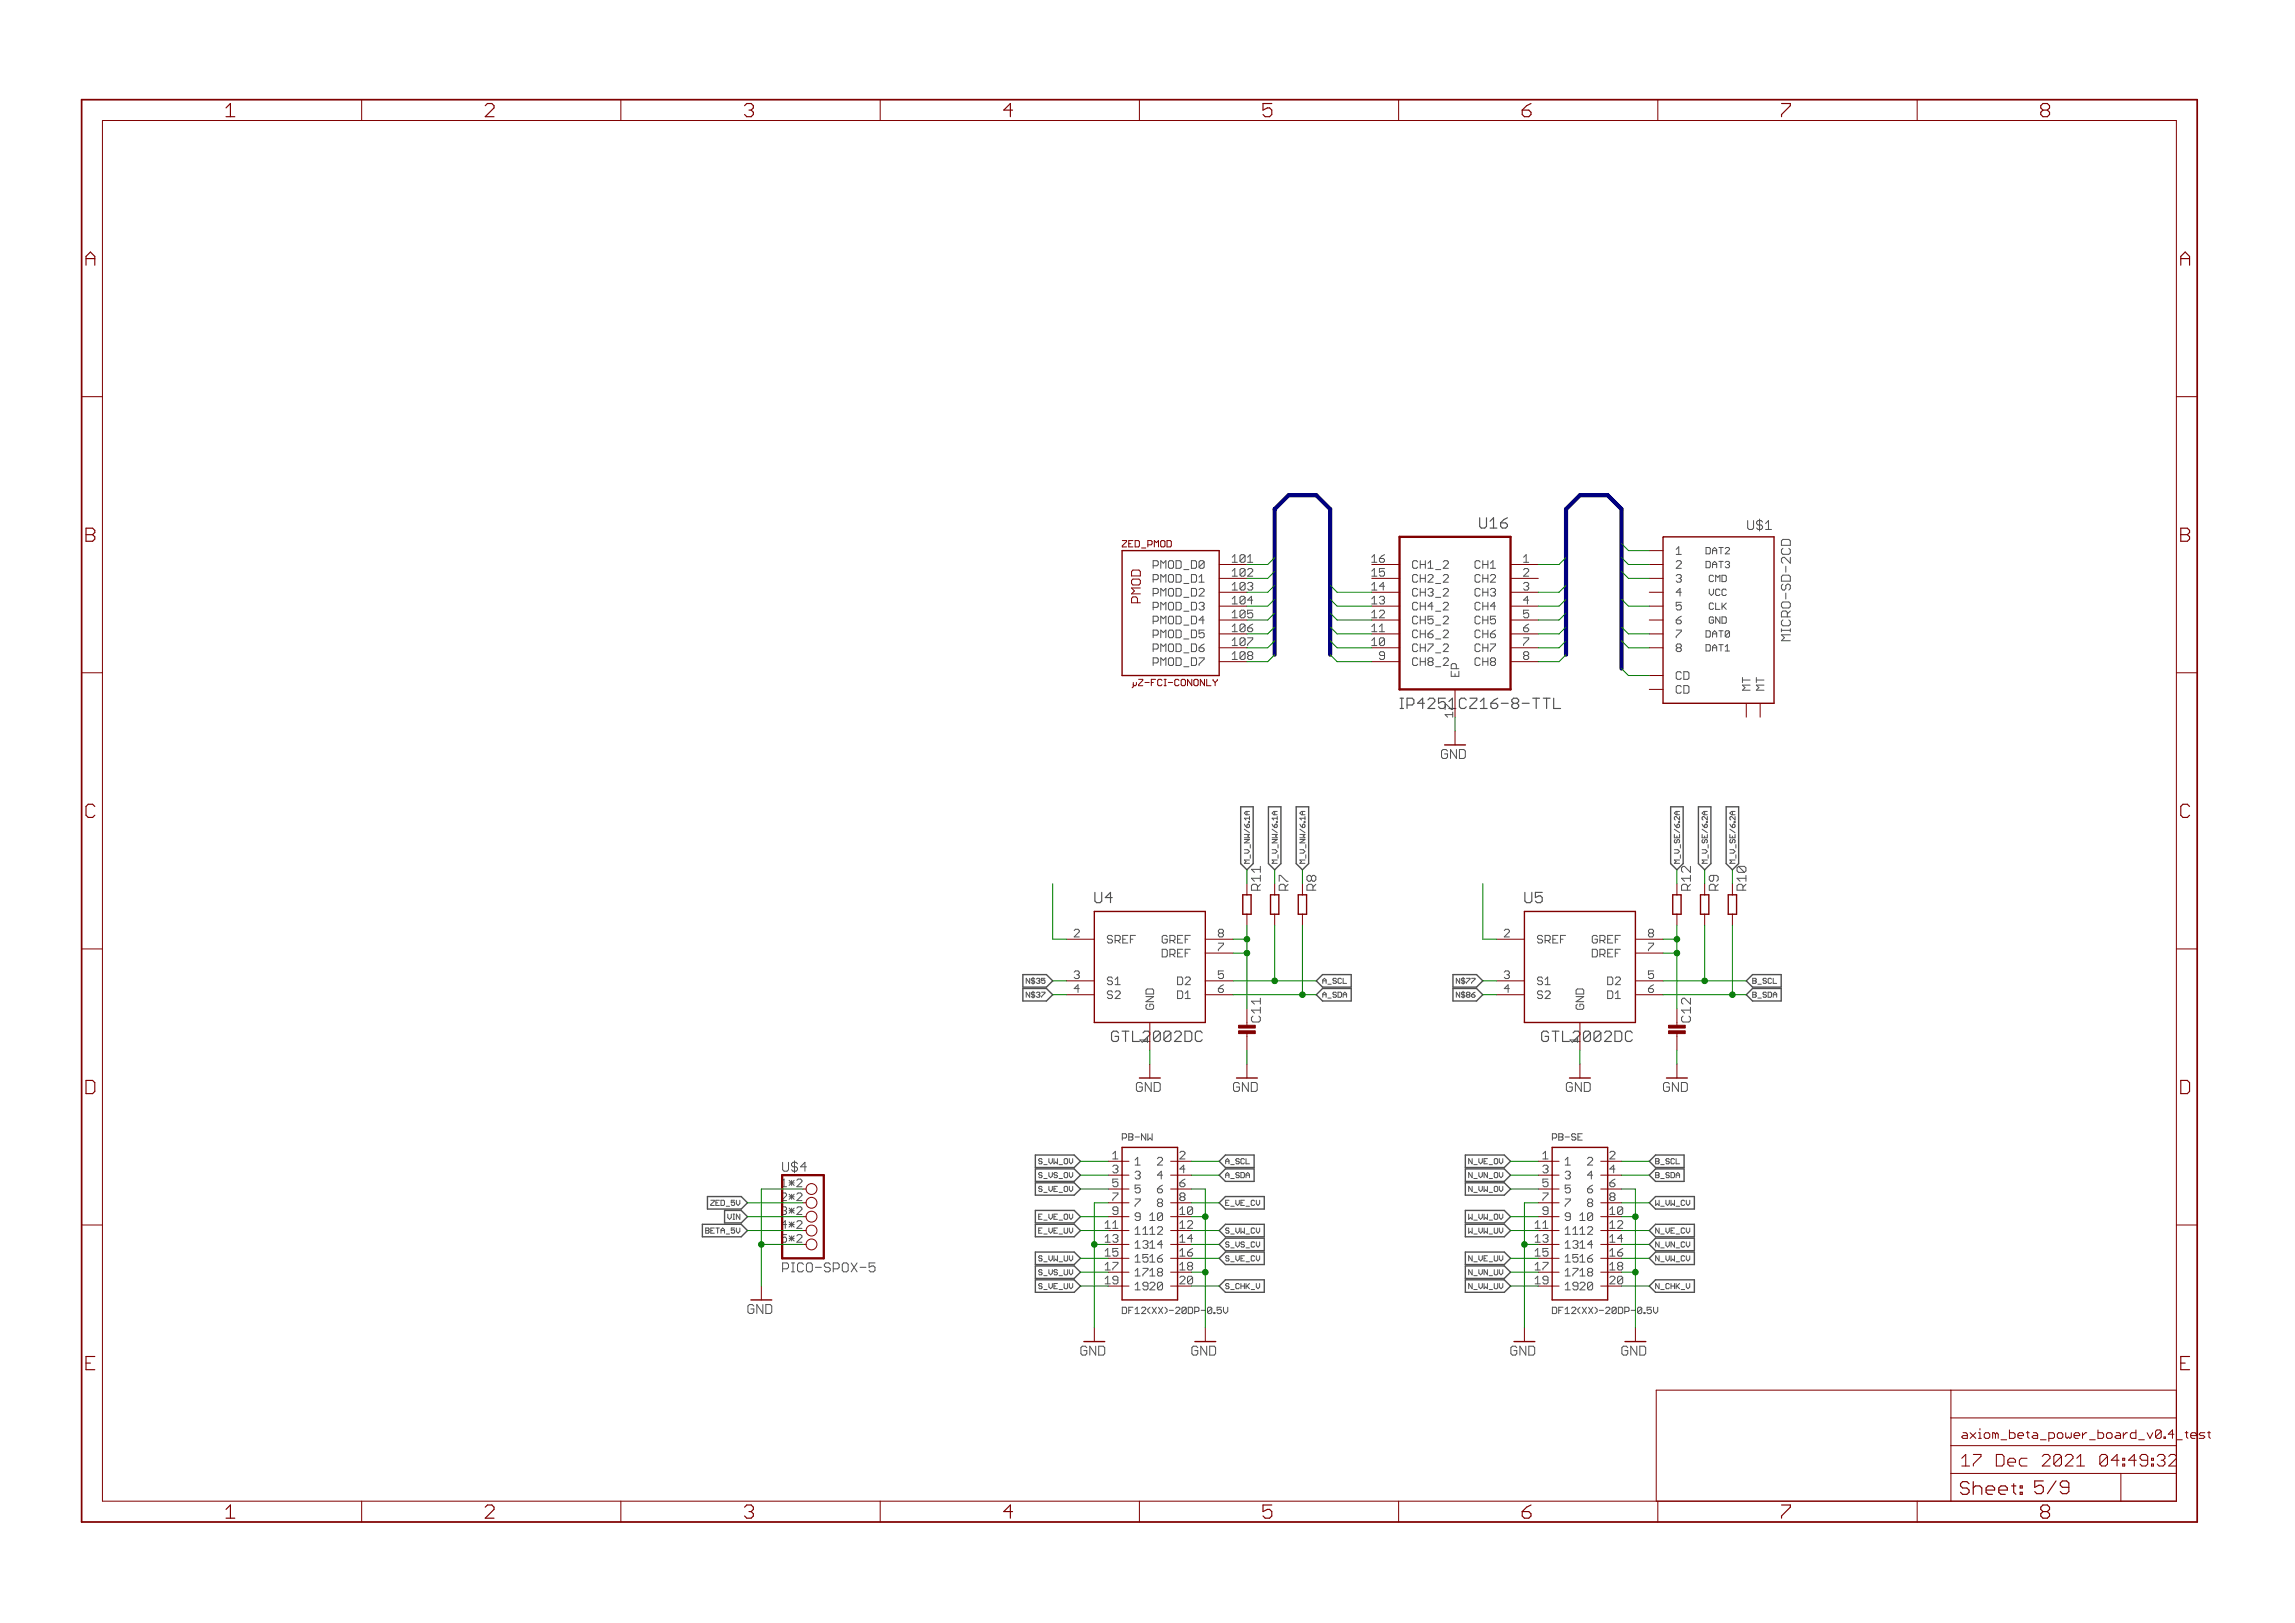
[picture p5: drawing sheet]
<svg xmlns="http://www.w3.org/2000/svg" width="420mm" height="297mm" viewBox="0 0 420 297" stroke-linecap="round" stroke-linejoin="round" font-family="sans-serif">
<defs><g id="words">
<g font-size="3.7" fill="#800000">
<text x="42.8" y="21.4">1</text>
<text x="90.3" y="21.4">2</text>
<text x="137.7" y="21.4">3</text>
<text x="185.2" y="21.4">4</text>
<text x="232.6" y="21.4">5</text>
<text x="280.1" y="21.4">6</text>
<text x="327.6" y="21.4">7</text>
<text x="375" y="21.4">8</text>
<text x="17.1" y="48.6">A</text>
<text x="400.6" y="48.6">A</text>
<text x="17.1" y="99.2">B</text>
<text x="400.6" y="99.2">B</text>
<text x="17" y="149.7">C</text>
<text x="400.5" y="149.7">C</text>
<text x="16.9" y="200.2">D</text>
<text x="400.4" y="200.2">D</text>
<text x="42.8" y="277.9">1</text>
<text x="90.3" y="277.9">2</text>
<text x="137.7" y="277.9">3</text>
<text x="185.2" y="277.9">4</text>
<text x="232.6" y="277.9">5</text>
<text x="280.1" y="277.9">6</text>
<text x="327.6" y="277.9">7</text>
<text x="375" y="277.9">8</text>
</g>
<text font-size="3.6" fill="#800000" x="360.3" y="273.6">Sheet: 5/9</text>
<g font-size="3.2" fill="#800000">
<text x="360.6" y="268.4">17 Dec 2021</text>
<text x="382.2" y="268.4">04:49:33</text>
</g>
<g font-size="2.9" fill="#505050">
<text x="272.1" y="96.7">U16</text>
<text x="257.7" y="129.8">IP4251CZ16-8-TTL</text>
<text x="201.8" y="165.3">U4</text>
<text x="280.6" y="165.3">U5</text>
<text x="204.7" y="190.7">GTL2002DC</text>
<text x="283.4" y="190.7">GTL2002DC</text>
</g>
<g font-size="2.5" fill="#505050">
<text x="321.3" y="97">U$1</text>
<text x="329.3" y="117.2" transform="rotate(-90 329.3 117.2)">MICRO-SD-2CD</text>
<text x="265.3" y="138.9">GND</text>
<text x="232.3" y="163" transform="rotate(-90 232.3 163)">R11</text>
<text x="237.4" y="163" transform="rotate(-90 237.4 163)">R7</text>
<text x="242.5" y="163" transform="rotate(-90 242.5 163)">R8</text>
<text x="311" y="163" transform="rotate(-90 311 163)">R12</text>
<text x="316.1" y="163" transform="rotate(-90 316.1 163)">R9</text>
<text x="321.2" y="163" transform="rotate(-90 321.2 163)">R10</text>
<text x="232.3" y="187.1" transform="rotate(-90 232.3 187.1)">C11</text>
<text x="311" y="187.1" transform="rotate(-90 311 187.1)">C12</text>
<text x="209.4" y="199.8">GND</text>
<text x="227.2" y="199.8">GND</text>
<text x="288.2" y="199.8">GND</text>
<text x="306" y="199.8">GND</text>
<text x="144.7" y="214.4">U$4</text>
<text x="144.7" y="232.8">PICO-SPOX-5</text>
<text x="138.3" y="240.5">GND</text>
<text x="199.3" y="248.1">GND</text>
<text x="219.6" y="248.1">GND</text>
<text x="278" y="248.1">GND</text>
<text x="298.3" y="248.1">GND</text>
</g>
<text font-size="2.5" fill="#800000" x="210.3" y="110.9" transform="rotate(-90 210.3 110.9)">PMOD</text>
<g font-size="2.3" fill="#800000">
<text x="360.6" y="263.3">axiom_beta_power_board_v0.4_t</text>
<text x="399.1" y="263.3">est</text>
</g>
<g font-size="2.1" fill="#505050">
<text x="211.8" y="106.6">PMOD_D1</text>
<text x="211.8" y="104.1">PMOD_D0</text>
<text x="227" y="105.5">102</text>
<text x="227" y="103">101</text>
<text x="252.7" y="105.5">15</text>
<text x="252.7" y="103">16</text>
<text x="260" y="106.6">CH2_2</text>
<text x="260" y="104.1">CH1_2</text>
<text x="271.2" y="104.1">CH1</text>
<text x="271.2" y="106.6">CH2</text>
<text x="211.8" y="111.7">PMOD_D3</text>
<text x="211.8" y="109.2">PMOD_D2</text>
<text x="227" y="113.1">105</text>
<text x="227" y="110.6">104</text>
<text x="227" y="108">103</text>
<text x="252.7" y="113.1">12</text>
<text x="252.7" y="110.6">13</text>
<text x="252.7" y="108">14</text>
<text x="260" y="111.7">CH4_2</text>
<text x="260" y="109.2">CH3_2</text>
<text x="271.2" y="109.2">CH3</text>
<text x="271.2" y="111.7">CH4</text>
<text x="280.4" y="108">3</text>
<text x="280.4" y="113.1">5</text>
<text x="211.8" y="119.3">PMOD_D6</text>
<text x="211.8" y="116.8">PMOD_D5</text>
<text x="211.8" y="114.2">PMOD_D4</text>
<text x="227" y="118.2">107</text>
<text x="227" y="115.7">106</text>
<text x="252.7" y="118.2">10</text>
<text x="252.7" y="115.7">11</text>
<text x="260" y="119.3">CH7_2</text>
<text x="260" y="116.8">CH6_2</text>
<text x="260" y="114.2">CH5_2</text>
<text x="271.2" y="114.2">CH5</text>
<text x="271.2" y="116.8">CH6</text>
<text x="271.2" y="119.3">CH7</text>
<text x="211.8" y="121.9">PMOD_D7</text>
<text x="227" y="120.7">108</text>
<text x="260" y="121.9">CH8_2</text>
<text x="268.6" y="123.8" transform="rotate(-90 268.6 123.8)">EP</text>
<text x="271.2" y="121.9">CH8</text>
<text x="308.3" y="124.4">CD</text>
<text x="267.5" y="131.2" transform="rotate(-90 267.5 131.2)">17</text>
<text x="308.3" y="126.9">CD</text>
<text x="322" y="126.4" transform="rotate(-90 322 126.4)">MT</text>
<text x="204.2" y="172.7">SREF</text>
<text x="214.1" y="172.7">GREF</text>
<text x="224.5" y="171.5">8</text>
<text x="282.9" y="172.7">SREF</text>
<text x="292.8" y="172.7">GREF</text>
<text x="303.2" y="171.5">8</text>
<text x="214.1" y="175.2">DREF</text>
<text x="292.8" y="175.2">DREF</text>
<text x="204.2" y="180.3">S1</text>
<text x="204.2" y="182.8">S2</text>
<text x="212.7" y="184.8" transform="rotate(-90 212.7 184.8)">GND</text>
<text x="216.8" y="180.3">D2</text>
<text x="216.8" y="182.8">D1</text>
<text x="282.9" y="180.3">S1</text>
<text x="282.9" y="182.8">S2</text>
<text x="291.5" y="184.8" transform="rotate(-90 291.5 184.8)">GND</text>
<text x="295.5" y="180.3">D2</text>
<text x="295.5" y="182.8">D1</text>
<text x="211.6" y="190.8" transform="rotate(-90 211.6 190.8)">1</text>
<text x="290.4" y="190.8" transform="rotate(-90 290.4 190.8)">1</text>
<text x="213.4" y="213.3">2</text>
<text x="292.1" y="213.3">2</text>
<text x="213.4" y="218.4">6</text>
<text x="213.4" y="220.9">8</text>
<text x="292.1" y="218.4">6</text>
<text x="292.1" y="220.9">8</text>
<text x="144.9" y="222.3">3*2</text>
<text x="209.2" y="223.4">9</text>
<text x="209.2" y="226">1112</text>
<text x="212" y="223.4">10</text>
<text x="217.4" y="222.3">10</text>
<text x="217.4" y="227.4">14</text>
<text x="288" y="223.4">9</text>
<text x="288" y="226">1112</text>
<text x="290.8" y="223.4">10</text>
<text x="296.2" y="224.9">12</text>
<text x="296.2" y="227.4">14</text>
<text x="209.2" y="228.5">1314</text>
<text x="209.2" y="231.1">1516</text>
<text x="209.2" y="233.6">1718</text>
<text x="217.4" y="229.9">16</text>
<text x="288" y="228.5">1314</text>
<text x="288" y="231.1">1516</text>
<text x="288" y="233.6">1718</text>
<text x="296.2" y="229.9">16</text>
<text x="209.2" y="236.1">1920</text>
<text x="217.4" y="235">20</text>
<text x="288" y="236.1">1920</text>
<text x="296.2" y="235">20</text>
</g>
<g font-size="2.1" fill="#800000">
<text x="205.2" y="212.2">1</text>
<text x="205.2" y="214.7">3</text>
<text x="283.9" y="212.2">1</text>
<text x="283.9" y="214.7">3</text>
<text x="144.9" y="217.2">1*2</text>
<text x="144.9" y="219.8">2*2</text>
<text x="205.2" y="217.2">5</text>
<text x="205.2" y="219.8">7</text>
<text x="283.9" y="217.2">5</text>
<text x="283.9" y="219.8">7</text>
<text x="144.9" y="224.9">4*2</text>
<text x="144.9" y="227.4">5*2</text>
<text x="203.8" y="224.9">11</text>
<text x="203.8" y="227.4">13</text>
<text x="205.2" y="222.3">9</text>
<text x="282.6" y="224.9">11</text>
<text x="282.6" y="227.4">13</text>
<text x="283.9" y="222.3">9</text>
<text x="203.8" y="229.9">15</text>
<text x="203.8" y="232.5">17</text>
<text x="282.6" y="229.9">15</text>
<text x="282.6" y="232.5">17</text>
<text x="203.8" y="235">19</text>
<text x="282.6" y="235">19</text>
</g>
<g font-size="2.1" fill="#008000">
<text x="217.4" y="224.9">12</text>
<text x="296.2" y="222.3">10</text>
<text x="217.4" y="232.5">18</text>
<text x="296.2" y="232.5">18</text>
</g>
<g font-size="1.8" fill="#800000">
<text x="206.9" y="100.1">ZED_PMOD</text>
<text x="209.5" y="125.5">µZ-FCI-CONONLY</text>
</g>
<g font-size="1.8" fill="#505050">
<text x="313.7" y="101.4">DAT2</text>
<text x="313.7" y="104">DAT3</text>
<text x="314" y="106.5">CMD</text>
<text x="314.3" y="109">VCC</text>
<text x="314.4" y="111.6">CLK</text>
<text x="313.7" y="116.7">DAT0</text>
<text x="313.7" y="119.2">DAT1</text>
<text x="314.1" y="114.1">GND</text>
</g>
<g font-size="1.4" fill="#505050">
<text x="309" y="158.1" transform="rotate(-90 309 158.1)">M_V_SE/6.2A</text>
<text x="314.1" y="158.1" transform="rotate(-90 314.1 158.1)">M_V_SE/6.2A</text>
<text x="319.2" y="158.1" transform="rotate(-90 319.2 158.1)">M_V_SE/6.2A</text>
<text x="189.3" y="180">N$35</text>
<text x="189.3" y="182.6">N$37</text>
<text x="243.6" y="180">A_SCL</text>
<text x="243.6" y="182.6">A_SDA</text>
<text x="268" y="180">N$77</text>
<text x="268" y="182.6">N$86</text>
<text x="322.3" y="182.6">B_SDA</text>
<text x="322.3" y="180">B_SCL</text>
<text x="191.3" y="213">S_VW_OV</text>
<text x="191.8" y="215.6">S_VS_OV</text>
<text x="225.8" y="213">A_SCL</text>
<text x="225.8" y="215.6">A_SDA</text>
<text x="270.2" y="215.6">N_VN_OV</text>
<text x="270.4" y="213">N_VE_OV</text>
<text x="304.6" y="215.6">B_SDA</text>
<text x="304.6" y="213">B_SCL</text>
<text x="131.6" y="220.7">ZED_5V</text>
<text x="191.8" y="218.1">S_VE_OV</text>
<text x="225.8" y="220.7">E_VE_CV</text>
<text x="269.9" y="218.1">N_VW_OV</text>
<text x="304.6" y="220.7">W_VW_CV</text>
<text x="130.9" y="225.7">BETA_5V</text>
<text x="134.7" y="223.2">VIN</text>
<text x="191.9" y="223.2">E_VE_OV</text>
<text x="191.9" y="225.7">E_VE_UV</text>
<text x="225.8" y="225.7">S_VW_C</text>
<text x="269.6" y="223.2">W_VW_OV</text>
<text x="269.7" y="225.7">W_VW_UV</text>
<text x="304.6" y="225.7">N_VE_CV</text>
<text x="191.4" y="230.8">S_VW_UV</text>
<text x="191.9" y="233.3">S_VS_UV</text>
<text x="225.8" y="228.3">S_VS_CV</text>
<text x="225.8" y="230.8">S_VE_CV</text>
<text x="270.3" y="233.3">N_VN_UV</text>
<text x="270.5" y="230.8">N_VE_UV</text>
<text x="304.6" y="230.8">N_VW_C</text>
<text x="304.6" y="228.3">N_VN_CV</text>
<text x="191.9" y="235.9">S_VE_UV</text>
<text x="225.8" y="235.9">S_CHK_V</text>
<text x="270" y="235.9">N_VW_UV</text>
<text x="304.6" y="235.9">N_CHK_V</text>
</g>
</g></defs>
<g fill="none" stroke="#505050" stroke-width=".18">
<path d="M320 95.3v1.3l.2 .3h.6M327.5 98.7h-1.1l-.3 .3v.8h1.7M211.1 105.2h.7M211.1 118.8h.7M211.1 116.2h.7M211.1 113.7h.7M211.1 111.2h.7M211.1 107.7h.7M211.1 108.6h.7M211.1 106.1h.7M211.1 103.5h.7M211.8 102.6h-.7v1.4"/>
<path d="M211.8 110.2h-.7v1.4M211.8 115.3h-.7v1.4M211.8 117.9h-.7v1.4M211.8 112.8h-.7v1.4M225.6 108h.9M225.6 119.7l.5-.4v1.4M225.6 102l.5-.5v1.4M225.6 104.5l.5-.4v1.4M225.6 107.1l.5-.5v1.4M225.6 109.6l.5-.5v1.4M225.6 112.1l.5-.4v1.4M225.6 114.7l.5-.5v1.4"/>
<path d="M225.6 117.2l.5-.5v1.5M225.6 118.2h.9M225.6 115.6h.9M225.6 113.1h.9M225.6 110.5h.9M225.6 105.5h.9M225.6 102.9h.9M251.1 108h1M251.1 118.2h1M251.1 115.6h1M251.1 113.1h1M251.1 110.5h1"/>
<path d="M251.1 105.5h1M251.1 102.9h1M251.1 117.2l.5-.5v1.5M251.1 102l.5-.5v1.4M251.1 104.5l.5-.4v1.4M251.1 107.1l.5-.5v1.4M251.1 109.6l.5-.5v1.4M251.1 112.1l.5-.4v1.4M251.1 114.7l.5-.5v1.4M253.5 120h-.7l-.3-.3v-.2l.3-.2h.4l.3 .2v1l-.3 .2h-.4l-.3-.2M259.5 102.8l-.2-.2h-.5l-.2 .2v1l.2 .2h.5l.2-.2M259.5 105.4l-.2-.2h-.5l-.2 .2v.9l.2 .3h.5l.2-.3"/>
<path d="M259.5 110.5l-.2-.3h-.5l-.2 .3v.9l.2 .2h.5l.2-.2M259.5 113l-.2-.2h-.5l-.2 .2v.9l.2 .3h.5l.2-.3M259.5 115.5l-.2-.2h-.5l-.2 .2v1l.2 .2h.5l.2-.2M259.5 118.1l-.2-.2h-.5l-.2 .2v.9l.2 .3h.5l.2-.3M259.5 107.9l-.2-.2h-.5l-.2 .2v1l.2 .2h.5l.2-.2M270.7 102.6h-.4l-.3 .2v1l.3 .2h.4M270.7 105.2h-.4l-.3 .2v.9l.3 .3h.4M270.7 110.2h-.4l-.3 .3v.9l.3 .2h.4M270.7 112.8h-.4l-.3 .2v.9l.3 .3h.4M270.7 115.3h-.4l-.3 .2v1l.3 .2h.4M270.7 117.9h-.4l-.3 .2v.9l.3 .3h.4M270.7 107.7h-.4l-.3 .2v1l.3 .2h.4"/>
<path d="M278.9 104.3l.3-.2h.4l.3 .2v.2l-1 1h1M278.9 107.8l.3 .2h.4l.3-.2M278.9 114.9h.7l.3 .2v.3l-.3 .2h-.4l-.3-.2zM278.9 112.8l.3 .3h.4l.3-.3M278.9 102.9h1M278.9 102l.5-.5v1.4M278.9 116.7h1v.3l-1 .9v.3M278.9 106.8l.3-.2h.4l.3 .2M279.2 120l-.3-.3v-.2l.3-.2h.4l.3 .2v.2l-.3 .3M279.2 120l-.3 .2v.3l.3 .2h.4l.3-.2v-.3l-.3-.2M279.2 120h.4M279.4 107.3h.2"/>
<path d="M279.6 107.3l.3 .2M279.9 107.1l-.3 .2M279.9 109.8h-1l.7-.7v1.4M279.9 111.7h-1v.7l.5-.3h.2l.3 .3M279.9 114.2l-.5 .2-.5 .5M306.9 113.5h.7l.2 .2v.2l-.2 .3h-.5l-.2-.3zM306.9 100.5l.4-.4v1.4M306.9 101.5h.9M306.9 102.8l.2-.2h.5l.2 .2v.3l-.9 .9h.9M306.9 105.4l.2-.2h.5l.2 .2v.2l-.2 .3M306.9 115.3h.9v.2l-.9 1v.2M307.1 118.6l-.2-.3v-.2l.2-.2h.5l.2 .2v.2l-.2 .3"/>
<path d="M307.1 118.6l-.2 .2v.2l.2 .3h.5l.2-.3v-.2l-.2-.2M307.1 118.6h.5M307.3 105.9h.3M307.6 105.9l.2 .2v.2l-.2 .3h-.5l-.2-.3M307.8 110.2h-.9v.7l.7-.2 .2 .2v.5l-.2 .2h-.5l-.2-.2M307.8 108.4h-.9l.7-.7v1.4M307.8 112.8l-.5 .2-.4 .5M312.3 100.2h.6l.2 .2v.8l-.2 .2h-.6zM312.3 102.7h.6l.2 .2v.8l-.2 .2h-.6zM312.3 115.4h.6l.2 .2v.8l-.2 .2h-.6zM312.3 118h.6l.2 .2v.8l-.2 .1h-.6zM312.9 107.8v.8l.4 .4 .4-.4"/>
<path d="M313.3 113.5h.4M313.5 105.3h-.4l-.2 .2v.8l.2 .1h.4M313.7 110.6l-.2-.2h-.4l-.2 .2v.7l.2 .2h.4l.2-.2M313.7 113.1l-.2-.2h-.4l-.2 .2v.8l.2 .2h.4l.2-.2M326.1 115.4h1.7M326.1 115.1v.5M326.4 113.5l-.3 .2v.6l.3 .2h1.1M326.4 100.4l-.3 .2v.6l.3 .3h1.1M326.4 106.9l-.3 .3v.5l.3 .3h.3M326.7 102h-.3l-.3 .3v.5l.3 .3M326.9 111.8h-.5l-.3 .3v.8h1.7M327.5 105.3h-1.1l-.3 .2v.9h1.7"/>
<path d="M327.5 110.2h-1.1l-.3 .2v.6l.3 .3h1.1M327.8 116.2h-1.7l.6 .5-.6 .6h1.7M211.1 121.3h.7M211.8 120.4h-.7v1.4M225.6 120.7h.9M259.5 120.6l-.2-.2h-.5l-.2 .2v1l.2 .2h.5l.2-.2M264.5 138h.5M264.6 130.8l.4 .5M264.7 137.2h-.5l-.3 .3v1l.3 .3h.5M265.7 122.9v.9h1.4M270.7 120.4h-.4l-.3 .2v1l.3 .2h.4M307.8 123.2l-.2-.3h-.5l-.2 .3v.9l.2 .2h.5l.2-.2"/>
<path d="M307.8 125.7l-.2-.2h-.5l-.2 .2v.9l.2 .3h.5l.2-.3M319 124.5h1.4M319 124v.9M320.4 125.4h-1.4l.5 .5-.5 .4h1.4M321.5 126.3h1.4M321.5 125.4h1.4M321.5 124.5h1.4M227.8 155.5h.6l.3 .3-.3 .3h-.6M227.8 153.6h.9l-.9 .7h.9M227.8 152.7h.9l-.3 .3 .3 .3h-.9M227.8 151.8l.9 .6M227.8 150.8l.5 .7"/>
<path d="M228.3 148.5v.6M228.4 150.8l.3 .2-.1 .5h-.3v-.5zM228.6 150.4h.1v.1h-.1zM228.7 157.4h-.9l.3 .3-.3 .3h.9M228.7 149.8h-.9l.3 .3M228.7 148.5h-.6l-.3 .3 .3 .3h.6M228.7 149.4v.7M228.9 154.6v.6M228.9 156.4v.7M230.7 159.1h-1.6l.6 .6M232.9 155.5h.6l.3 .3-.3 .3h-.6M232.9 153.6h.9l-.9 .7h.9"/>
<path d="M232.9 152.7h.9l-.3 .3 .3 .3h-.9M232.9 151.8l.9 .6M232.9 150.8l.5 .7M233.4 148.5v.6M233.5 150.8l.3 .2-.1 .5h-.3v-.5zM233.7 150.4h.1v.1h-.1zM233.8 157.4h-.9l.3 .3-.3 .3h.9M233.8 149.4v.7M233.8 149.8h-.9l.3 .3M233.8 148.5h-.6l-.3 .3 .3 .3h.6M234 154.6v.6M234 156.4v.7"/>
<path d="M238 155.5h.6l.3 .3-.3 .3h-.6M238 153.6h.9l-.9 .7h.9M238 152.7h.9l-.3 .3 .3 .3h-.9M238 151.8l.9 .6M238 150.8l.4 .7M238.4 148.5v.6M238.6 150.8l.3 .2-.1 .5h-.4v-.5zM238.8 150.4h.1v.1h-.1zM238.9 157.4h-.9l.3 .3-.3 .3h.9M238.9 149.8h-.9l.3 .3M238.9 148.5h-.6l-.3 .3 .3 .3h.6M238.9 149.4v.7"/>
<path d="M239.1 154.6v.6M239.1 156.4v.7M306.5 155.5h.7l.3 .3-.3 .3h-.7M306.5 152.7v.6h1M306.5 151.8l1 .6M306.5 150.8l.5 .7M306.7 153.6l-.2 .2v.3l.2 .2 .3-.2v-.3l.2-.2 .3 .2M306.7 150.1l-.2-.2v-.3l.2-.2h.2l.6 .7M307 148.5v.6M307 153v.3M307.5 150.4h-.2v.1h.2M307.5 157.4h-1l.4 .3-.4 .3h1"/>
<path d="M307.5 151.3l-.2 .2h-.3M307.5 151l-.3-.2-.2 .2v.5M307.5 148.5h-.6l-.4 .3 .4 .3h.6M307.5 154.1l-.2 .2M308.4 158.6h-.3l-.3 .2v.6l.3 .3M311.6 155.5h.7l.3 .3-.3 .3h-.7M311.6 152.7v.6h1M311.6 151.8l1 .6M311.6 150.8l.5 .7M311.8 153.6l-.2 .2v.3l.2 .2 .3-.2v-.3l.2-.2 .3 .2M311.8 150.1l-.2-.2v-.3l.2-.2h.1l.7 .7M312.1 148.5v.6"/>
<path d="M312.1 153v.3M312.6 148.5h-.7l-.3 .3 .3 .3h.7M312.6 157.4h-1l.3 .3-.3 .3h1M312.6 151.3l-.2 .2h-.3M312.6 151l-.3-.2-.2 .2v.5M312.6 150.4h-.2v.1h.2M312.6 154.1l-.2 .2M316.7 155.5h.6l.3 .3-.3 .3h-.6M316.7 152.7v.6h.9M316.7 151.8l.9 .6M316.7 150.8l.5 .7M316.9 150.1l-.2-.2v-.3l.2-.2h.1l.6 .7"/>
<path d="M316.9 153.6l-.2 .2v.3l.2 .2 .3-.2v-.3l.1-.2 .3 .2M317.2 148.5v.6M317.2 153v.3M317.6 157.4h-.9l.3 .3-.3 .3h.9M317.6 151.3l-.1 .2h-.3M317.6 151l-.3-.2-.1 .2v.5M317.6 150.4h-.1v.1h.1M317.6 148.5h-.6l-.3 .3 .3 .3h.6M317.6 154.1l-.1 .2M318 158.8l.3-.2 1.1 1.1h-1.1l-.3-.3zM318.3 158.6h1.1M188.5 179v1l-.6-1v1"/>
<path d="M188.8 179.8l.2 .2M189 179l-.2 .2 .2 .3M196.7 170.3l.2-.2h.5l.2 .2v.2l-.9 1h.9M196.7 177.9l.2-.2h.5l.2 .2v.3l-.2 .2M197.1 178.4h.3M197.4 178.4l.2 .2v.3l-.2 .2h-.5l-.2-.2M202.7 172.4l.3 .2h.4l.3-.2M202.7 180l.3 .2h.4l.3-.2M203.7 171.4l-.3-.2h-.4l-.3 .2v.3l.3 .2h.4l.3 .2M203.7 179l-.3-.2h-.4l-.3 .2v.3l.3 .2h.4l.3 .2M213.2 171.9h.5M213.5 171.2h-.5l-.2 .2v1l.2 .2h.5"/>
<path d="M213.7 174l-.2-.3h-.7v1.4h.7l.2-.2M216.3 178.8h-.7v1.4h.7M223.1 172.6h.9v.2l-.9 1v.2M223.3 170.8l-.2 .2v.2l.2 .3h.5l.2-.3M223.3 170.8h.5M223.8 170.8l.2 .2M224 177.7h-.9v.7l.4-.2h.3l.2 .2v.5l-.2 .2h-.5l-.2-.2M224 170.3l-.2-.2h-.5l-.2 .2v.2l.2 .3M224 170.5l-.2 .3M229.9 161.8h-.5l-.3 .3v.8h1.6M230.7 160.7h-1.6l.6 .6M234.2 161.3v-1.1h.3l1 1.1"/>
<path d="M235 161.8h-.5l-.3 .3v.8h1.6M239.8 160.2h-.3l-.2 .3v.5l.2 .3h.3M240.1 161.8h-.6l-.2 .3v.8h1.6M242.2 179.5h.6M242.2 180v-.7l.3-.3 .3 .3v.7M267.2 179v1l-.6-1v1M267.5 179.8l.2 .2M267.7 179l-.2 .2 .2 .3M275.4 170.3l.2-.2h.5l.2 .2v.2l-.9 1h.9M275.4 177.9l.2-.2h.5l.2 .2v.3l-.2 .2M275.9 178.4h.2M276.1 178.4l.2 .2v.3l-.2 .2h-.5l-.2-.2"/>
<path d="M281.5 172.4l.2 .2h.5l.2-.2M281.5 180l.2 .2h.5l.2-.2M282.4 171.4l-.2-.2h-.5l-.2 .2v.3l.2 .2h.5l.2 .2M282.4 179l-.2-.2h-.5l-.2 .2v.3l.2 .2h.5l.2 .2M292 171.9h.4M292.2 171.2h-.5l-.2 .2v1l.2 .2h.5M292.4 174l-.2-.3h-.7v1.4h.7l.2-.2M295 178.8h-.7v1.4h.7M301.8 172.6h.9v.2l-.9 1v.2M302 170.8l-.2 .2v.2l.2 .3h.5l.2-.3M302 170.8h.5M302.5 170.8l.2 .2"/>
<path d="M302.7 177.7h-.9v.7l.5-.2h.2l.2 .2v.5l-.2 .2h-.5l-.2-.2M302.7 170.3l-.2-.2h-.5l-.2 .2v.2l.2 .3M302.7 170.5l-.2 .3M308.7 161.8h-.6l-.3 .3v.8h1.7M309.5 160.7h-1.7l.6 .6M313.7 161.8h-.5l-.3 .3v.8h1.7M314.3 160.2h-1.1l-.3 .3v.5l.3 .3h.3M318.8 161.8h-.5l-.3 .3v.8h1.6M319.6 160.7h-1.6l.6 .6M320.9 179.5h.5M320.9 179h.5l.1 .2-.1 .3 .1 .3-.1 .2h-.5zM188.5 181.6v.9l-.6-.9v.9"/>
<path d="M188.8 182.4l.2 .1M189 181.6l-.2 .1 .2 .4M197.6 180.9h-.9l.7-.7v1.4M202.7 182.5l.3 .3h.4l.3-.3M203.7 181.6l-.3-.2h-.4l-.3 .2v.2l.3 .3h.4l.3 .2M208.6 198.9h.5M208.9 198.1h-.6l-.3 .3v1.1l.3 .2h.6M209.8 182.4h1.4l-1.4 .9h1.4M210 183.8l-.2 .2v.5l.2 .2h1M211 181h-1l-.2 .2v.7h1.4M216.3 181.4h-.7v1.4h.7M223.1 180.9h.7l.2 .3v.2l-.2 .2h-.5l-.2-.2z"/>
<path d="M224 180.2l-.5 .3-.4 .4M226.4 198.9h.5M226.6 198.1h-.5l-.3 .3v1.1l.3 .2h.5M229.4 186l-.3 .2v.6l.3 .2h1.1M230.7 184.9h-1.6l.6 .5M230.7 183.2h-1.6l.6 .6M242.2 182.1h.6M242.2 182.5v-.6l.3-.3 .3 .3v.6M243.1 180.1h.6M243.1 182.7h.6M267.2 181.6v.9l-.6-.9v.9M267.5 182.4l.2 .1"/>
<path d="M267.7 181.6l-.2 .1 .2 .4M276.3 180.9h-.9l.7-.7v1.4M281.5 182.5l.2 .3h.5l.2-.3M282.4 181.6l-.2-.2h-.5l-.2 .2v.2l.2 .3h.5l.2 .2M287.3 198.9h.5M287.6 198.1h-.6l-.2 .3v1.1l.2 .2h.6M288.5 182.4h1.4l-1.4 .9h1.4M288.8 183.8l-.3 .2v.5l.3 .2h.9M289.7 181h-.9l-.3 .2v.7h1.4M295 181.4h-.7v1.4h.7M301.8 180.9h.7l.2 .3v.2l-.2 .2h-.5l-.2-.2zM302.7 180.2l-.4 .3-.5 .4"/>
<path d="M305.1 198.9h.5M305.4 198.1h-.6l-.3 .3v1.1l.3 .2h.6M308.1 186l-.3 .2v.6l.3 .2h1.1M308.4 182.7h-.3l-.3 .3v.5l.3 .3M309.5 184.9h-1.7l.6 .5M320.9 182.1h.5M320.9 181.6h.5l.1 .1-.1 .4 .1 .3-.1 .1h-.5zM321.8 180.1h.7M321.8 182.7h.7M130.1 219.7h.7v.1l-.7 .7v.1h.7M131.7 219.7h-.6v.9h.6M143.1 218.6l.2-.3h.5l.2 .3v.2l-.9 .9h.9"/>
<path d="M143.1 217.2h.9M143.1 216.3l.4-.5v1.4M143.3 212.7v1.4l.3 .3h.5M190.8 214.8l-.2-.2h-.3l-.1 .2 .1 .3h.3l.2 .1-.2 .3h-.3l-.1-.1M190.8 217.3l-.2-.2h-.3l-.1 .2 .1 .3h.3l.2 .2-.2 .3h-.3l-.1-.2M190.8 212.2l-.2-.2h-.3l-.1 .2 .1 .3h.3l.2 .2-.2 .3h-.3l-.1-.2M191.1 215.7h.6M191.1 218.2h.6M203.7 213.5l.3-.2h.4l.3 .2M203.7 211.2l.5-.5v1.4M203.7 212.1h1M203.7 214.4l.3 .3h.4l.3-.3"/>
<path d="M203.7 218.3h1M203.7 217l.3 .2h.4l.3-.2M204.2 214h.2M204.4 214l.3 .2M204.7 213.7l-.3 .3M204.7 215.8h-1v.7l.5-.2h.2l.3 .2M204.7 218.6l-1 .9v.2M205.5 208.3h.6l.1-.2v-.4l-.1-.2h-.6v1.2M206.7 207.5h.5l.2 .2-.2 .4 .2 .4-.2 .2h-.5zM206.7 208.1h.5M207.8 208.1h.8M207.8 212.3l.5-.5v1.4"/>
<path d="M207.8 213.2h.9M207.8 214.6l.2-.2h.5l.2 .2v.2l-.2 .3M207.8 219.4h.9v.3l-.9 .9v.2M208.3 215.1h.2M208.5 215.1l.2 .2v.2l-.2 .3h-.5l-.2-.3M208.7 216.9h-.9v.7l.5-.2h.2l.2 .2v.5l-.2 .2h-.5l-.2-.2M209.8 207.5v1.2l-.8-1.2v1.2M210.1 207.5v1.2l.4-.4 .4 .4v-1.2M211.9 212.1l.2-.3h.5l.2 .3M211.9 217.6v.5l.2 .2h.5l.2-.2M211.9 217.6h.7l.2 .2M212.8 212.3l-.9 .9h.9"/>
<path d="M212.8 215.1h-.9l.7-.7v1.4M212.8 216.9l-.4 .2-.5 .5M212.8 219.7l-.2-.3h-.5l-.2 .3v.2l.2 .2M212.8 219.9l-.2 .2M216 216.5h.7l.2 .2v.3l-.2 .2h-.5l-.2-.2zM216 210.9l.2-.2h.5l.2 .2v.3l-.9 .9h.9M216.2 219l-.2-.2v-.2l.2-.3h.5l.2 .3v.2l-.2 .2M216.2 219l-.2 .3v.2l.2 .2h.5l.2-.2v-.2l-.2-.3M216.2 219h.5M216.9 214h-.9l.7-.7v1.4M216.9 215.8l-.4 .2-.5 .5M224.4 215.1h.6"/>
<path d="M224.4 213v-.6l.3-.4 .3 .4v.6M224.4 215.5v-.6l.3-.3 .3 .3v.6M224.4 212.5h.6M225 219.7h-.6v.9h.6M225.3 213.1h.7M225.3 215.7h.7M269.5 212v1l-.6-1v1M269.5 214.6v.9l-.6-.9v.9M269.5 217.1v1l-.6-1v1M269.8 213.1h.6M269.8 215.7h.6M282.5 213.5l.2-.2h.5l.2 .2"/>
<path d="M282.5 212.1h.9M282.5 214.4l.2 .3h.5l.2-.3M282.5 218.3h.9M282.5 217l.2 .2h.5l.2-.2M282.5 211.2l.4-.5v1.4M282.9 214h.3M283.2 214l.2 .2M283.4 215.8h-.9v.7l.4-.2h.3l.2 .2M283.4 213.7l-.2 .3M283.4 218.6l-.9 .9v.2M284.2 208.3h.6l.2-.2v-.4l-.2-.2h-.6v1.2M285.4 207.5h.6l.2 .2-.2 .4 .2 .4-.2 .2h-.6z"/>
<path d="M285.4 208.1h.6M286.5 208.1h.8M286.6 213.2h.9M286.6 214.6l.2-.2h.5l.2 .2v.2l-.2 .3M286.6 219.4h.9v.3l-.9 .9v.2M286.6 212.3l.4-.5v1.4M287 215.1h.3M287.3 215.1l.2 .2v.2l-.2 .3h-.5l-.2-.3M287.5 216.9h-.9v.7l.4-.2h.3l.2 .2v.5l-.2 .2h-.5l-.2-.2M288.5 207.7l-.2-.2h-.4l-.2 .2 .2 .4h.4l.2 .2v.2l-.2 .2h-.4l-.2-.2M288.9 208.1h.4M289.7 207.5h-.8v1.2h.8"/>
<path d="M290.6 212.1l.3-.3h.4l.3 .3M290.6 217.6v.5l.3 .2h.4l.3-.2M290.6 217.6h.7l.3 .2M291.6 212.3l-1 .9h1M291.6 215.1h-1l.7-.7v1.4M291.6 219.7l-.3-.3h-.4l-.3 .3v.2l.3 .2M291.6 216.9l-.5 .2-.5 .5M291.6 219.9l-.3 .2M294.7 216.5h.7l.3 .2v.3l-.3 .2h-.4l-.3-.2zM294.7 210.9l.3-.2h.4l.3 .2v.3l-1 .9h1M295 219l-.3-.2v-.2l.3-.3h.4l.3 .3v.2l-.3 .2M295 219l-.3 .3v.2l.3 .2h.4l.3-.2v-.2l-.3-.3"/>
<path d="M295 219h.4M295.7 214h-1l.7-.7v1.4M295.7 215.8l-.5 .2-.5 .5M303.1 215.1h.5M303.1 212.5h.5M303.1 214.6h.5l.1 .2-.1 .3 .1 .3-.1 .1h-.5zM303.1 212h.5l.1 .2-.1 .3 .1 .3-.1 .2h-.5zM303.1 219.7v.9l.3-.3 .3 .3v-.9M304 213.1h.7M304 215.7h.7M129.2 224.7h.5l.1 .2-.1 .3 .1 .3-.1 .2h-.5zM129.2 225.2h.5"/>
<path d="M130.1 225.2h.4M130.8 224.7h-.7v1h.7M131.1 220.1h.3M133.2 222.2v.6l.4 .4 .3-.4v-.6M134.2 222.2h.3M134.2 223.2h.3M137.5 239.6h.5M137.7 238.8h-.5l-.3 .2v1.1l.3 .3h.5M143.1 221.1l.2-.2h.5l.2 .2v.2l-.2 .3M143.3 232.2h.8M143.5 221.6h.3M143.8 221.6l.2 .2v.2l-.2 .3h-.5l-.2-.3"/>
<path d="M144 226h-.9v.7l.4-.3h.3l.2 .3v.4l-.2 .3h-.5l-.2-.3M144 224.1h-.9l.7-.7v1.4M144.1 231.1h-.8v1.7M190.2 222.7h.3M190.2 225.2h.3M190.8 224.7h-.6v1h.6M190.8 230l-.2-.2h-.3l-.1 .2 .1 .3h.3l.2 .2-.2 .3h-.3l-.1-.2M190.8 235.1l-.2-.2h-.3l-.1 .2 .1 .3h.3l.2 .1-.2 .4h-.3l-.1-.2M190.8 222.2h-.6v1h.6M190.8 232.5l-.2-.1h-.3l-.1 .1 .1 .3h.3l.2 .2-.2 .3h-.3l-.1-.1M191.1 225.8h.6M191.1 236h.6"/>
<path d="M191.1 233.5h.6M191.1 223.3h.6M202.3 223.9l.5-.5v1.4M202.3 226.4l.5-.4v1.4M202.3 229l.5-.5v1.4M202.3 231.5l.5-.5v1.4M202.3 234l.5-.4v1.4M202.3 224.8h1M202.3 227.4h1M202.3 229.9h1M202.3 232.4h1M202.3 235h1"/>
<path d="M203.7 222l.3 .3h.4l.3-.3M204.7 221.1l-.3-.2h-.4l-.3 .2v.2l.3 .3h.7M205.5 239.2h.6l.1 .2v.8l-.1 .2h-.6zM206.7 239.8h.3M207.4 239.2h-.7v1.2M207.8 239.6l.4-.4v1.2M207.8 225l.5-.5v1.4M207.8 227.5l.5-.4v1.4M207.8 230.1l.5-.5v1.4M207.8 232.6l.5-.5v1.4M207.8 235.1l.5-.4v1.4M207.8 223.1l.2 .3h.5l.2-.3"/>
<path d="M207.8 225.9h.9M207.8 228.5h.9M207.8 231h.9M207.8 233.5h.9M207.8 236.1h.9M208.7 222.2l-.2-.2h-.5l-.2 .2v.2l.2 .3h.7M209 239.4l.2-.2h.4l.2 .2v.2l-.8 .8h.8M210.5 223.4h.9M210.5 239.2l-.4 .4v.4l.4 .4M210.9 239.2l.8 1.2M211.7 239.2l-.8 1.2M212.1 239.2l.8 1.2"/>
<path d="M212.1 220.1l-.2 .3v.2l.2 .2h.5l.2-.2M212.1 220.1h.5M212.6 220.1l.2 .3M212.9 239.2l-.8 1.2M213.3 239.2l.4 .4v.4l-.4 .4M214.1 239.8h.7M215.2 239.4l.2-.2h.4l.2 .2v.2l-.8 .8h.8M216 222.3h.9M216 221.3l.5-.4v1.4M216 223.9l.5-.5v1.4M216 226.4l.5-.4v1.4M216 229l.5-.5v1.4"/>
<path d="M216 231.5l.5-.5v1.4M216 224.8h.9M216 227.4h.9M216 229.9h.9M216 232.4h.9M216 233.8l.2-.2h.5l.2 .2M216.9 234l-.9 1h.9M217.2 239.4v.8l-.2 .2h-.4l-.2-.2M217.2 239.4l-.2-.2h-.4l-.2 .2v.8M217.2 239.4l-.8 .8M217.6 239.2h.5l.2 .2v.8l-.2 .2h-.5zM219.9 239.8h.8"/>
<path d="M221.8 239.4v.8l-.1 .2h-.4l-.2-.2M221.8 239.4l-.1-.2h-.4l-.2 .2v.8M221.8 239.4l-.7 .8M223.6 239.2h-.8v.6l.4-.2 .4 .2v.4l-.2 .2h-.4l-.2-.2M224 239.2v.8l.4 .4 .4-.4v-.8M224.4 220.1h.3M225 230l-.1-.2h-.4l-.1 .3 .1 .2h.4l.1 .3-.1 .2h-.4l-.1-.2M225 224.9l-.1-.2h-.4l-.1 .4 .1 .1h.4l.1 .3-.1 .2h-.4l-.1-.2M225 227.5l-.1-.2h-.4l-.1 .3 .1 .2h.4l.1 .3-.1 .1h-.4l-.1-.1M225 235.1l-.1-.2h-.4l-.1 .3 .1 .2h.4l.1 .3-.1 .2h-.4l-.1-.2M225.3 220.8h.7M225.3 225.8h.7"/>
<path d="M225.3 228.4h.7M225.3 230.9h.7M225.3 236h.7M268.9 222.2v1l.3-.4M268.9 224.7v1l.3-.3 .3 .3M269.5 229.8v1l-.6-1v1M269.5 232.4v.9l-.6-.9v.9M269.5 234.9v1l-.6-1v1M269.8 230.9h.6M269.8 233.5h.6M281.1 224.8h.9M281.1 227.4h.9"/>
<path d="M281.1 229.9h.9M281.1 232.4h.9M281.1 235h.9M281.1 223.9l.4-.5v1.4M281.1 226.4l.4-.4v1.4M281.1 229l.4-.5v1.4M281.1 231.5l.4-.5v1.4M281.1 234l.4-.4v1.4M282.5 222l.2 .3h.5l.2-.3M283.4 221.1l-.2-.2h-.5l-.2 .2v.2l.2 .3h.7M284.2 239.2h.6l.2 .2v.8l-.2 .2h-.6zM285.4 239.8h.4"/>
<path d="M286.2 239.2h-.8v1.2M286.5 239.6l.4-.4v1.2M286.6 223.1l.2 .3h.5l.2-.3M286.6 225.9h.9M286.6 228.5h.9M286.6 231h.9M286.6 233.5h.9M286.6 236.1h.9M286.6 225l.4-.5v1.4M286.6 227.5l.4-.4v1.4M286.6 230.1l.4-.5v1.4M286.6 232.6l.4-.5v1.4"/>
<path d="M286.6 235.1l.4-.4v1.4M287.5 222.2l-.2-.2h-.5l-.2 .2v.2l.2 .3h.7M287.7 239.4l.2-.2h.4l.2 .2v.2l-.8 .8h.8M289.2 223.4h1M289.3 239.2l-.4 .4v.4l.4 .4M289.7 239.2l.7 1.2M290.4 239.2l-.7 1.2M290.8 239.2l.8 1.2M290.9 220.1l-.3 .3v.2l.3 .2h.4l.3-.2M290.9 220.1h.4M291.3 220.1l.3 .3M291.6 239.2l-.8 1.2"/>
<path d="M292 239.2l.4 .4v.4l-.4 .4M292.8 239.8h.8M293.9 239.4l.3-.2h.3l.2 .2v.2l-.8 .8h.8M294.7 222.3h1M294.7 224.8h1M294.7 227.4h1M294.7 229.9h1M294.7 232.4h1M294.7 233.8l.3-.2h.4l.3 .2M294.7 221.3l.5-.4v1.4M294.7 223.9l.5-.5v1.4M294.7 226.4l.5-.4v1.4"/>
<path d="M294.7 229l.5-.5v1.4M294.7 231.5l.5-.5v1.4M295.7 234l-1 1h1M295.9 239.4v.8l-.2 .2h-.4l-.2-.2M295.9 239.4l-.2-.2h-.4l-.2 .2v.8M295.9 239.4l-.8 .8M296.3 239.2h.6l.2 .2v.8l-.2 .2h-.6zM298.6 239.8h.8M300.6 239.4v.8l-.2 .2h-.4l-.2-.2M300.6 239.4l-.2-.2h-.4l-.2 .2v.8M300.6 239.4l-.8 .8M302.3 239.2h-.8v.6l.4-.2 .4 .2v.4l-.2 .2h-.3l-.3-.2"/>
<path d="M302.7 239.2v.8l.4 .4 .4-.4v-.8M303.7 224.7v1l-.6-1v1M303.7 227.3v.9l-.6-.9v.9M303.7 229.8v1l-.6-1v1M303.7 234.9v1l-.6-1v1M304 220.8h.7M304 225.8h.7M304 228.4h.7M304 230.9h.7M304 236h.7M198.4 247.2h.6M198.7 246.4h-.6l-.2 .3v1l.2 .3h.6"/>
<path d="M207.8 240.4h.8M218.7 240h.6l.2-.2v-.4l-.2-.2h-.6v1.2M218.7 247.2h.6M219 246.4h-.5l-.3 .3v1l.3 .3h.5M222.2 240.2h.2v.2h-.2zM277.2 247.2h.5M277.4 246.4h-.5l-.3 .3v1l.3 .3h.5M286.5 240.4h.8M297.5 240h.5l.2-.2v-.4l-.2-.2h-.5v1.2M297.5 247.2h.5M297.8 246.4h-.6l-.3 .3v1l.3 .3h.6M301 240.2h.2v.2h-.2z"/>
</g>
<path d="M270.9 94.8v1.5l.3 .3h.6M256.3 129.7h.6M256.3 127.8h.6M256.6 127.8v1.9M200.4 163.3v1.6l.4 .3h.6M279.2 163.3v1.6l.3 .3h.6M203.8 188.7l-.3 .3v1.3l.3 .3M282.6 188.7l-.4 .3v1.3l.4 .3" fill="none" stroke="#505050" stroke-width=".21"/>
<g fill="none" stroke="#505050" stroke-width=".25">
<path d="M227.1 147.7h2.3v10.4l-1.1 1.1-1.2-1.1zM232.2 147.7h2.3v10.4l-1.1 1.1-1.2-1.1zM237.3 147.7h2.3v10.4l-1.2 1.1-1.1-1.1zM305.9 147.7h2.2v10.4l-1.1 1.1-1.1-1.1zM310.9 147.7h2.3v10.4l-1.1 1.1-1.2-1.1zM316 147.7h2.3v10.4l-1.1 1.1-1.2-1.1zM192.7 179.5l-1.1-1.1h-4.3v2.3h4.3M241 179.5l1.1-1.1h5.3v2.3h-5.3zM271.5 179.5l-1.2-1.1h-4.3v2.3h4.3M320.8 178.4h5.3v2.3h-5.3l-1.1-1.2zM192.7 182.1l-1.1-1.2h-4.3v2.3h4.3M241 182.1l1.1-1.2h5.3v2.3h-5.3z"/>
<path d="M271.5 182.1l-1.2-1.2h-4.3v2.3h4.3M320.8 180.9h5.3v2.3h-5.3l-1.1-1.1zM197.8 212.5l-1.1-1.1h-7.2v2.3h7.2M197.8 215.1l-1.1-1.2h-7.2v2.3h7.2M197.8 217.6l-1.1-1.1h-7.2v2.2h7.2M223.2 212.5l1.1-1.1h5.3v2.3h-5.3zM223.2 215.1l1.1-1.2h5.3v2.3h-5.3zM276.5 212.5l-1.1-1.1h-7.1v2.3h7.1M276.5 215.1l-1.1-1.2h-7.1v2.3h7.1M276.5 217.6l-1.1-1.1h-7.1v2.2h7.1M303.1 211.4h5.2v2.3h-5.2l-1.2-1.2zM303.1 213.9h5.2v2.3h-5.2l-1.2-1.1z"/>
<path d="M303.1 219h7.1v2.3h-7.1l-1.2-1.2zM132.7 221.5h3l1.1 1.2-1.1 1.1h-3zM136.8 220.1l-1.1-1.1h-6.2v2.3h6.2M136.8 225.2l-1.1-1.1h-7.1v2.3h7.1M197.8 225.2l-1.1-1.1h-7.2v2.3h7.2M197.8 230.3l-1.1-1.1h-7.2v2.2h7.2M197.8 235.4l-1.1-1.2h-7.2v2.3h7.2M197.8 222.7l-1.1-1.2h-7.2v2.3h7.2M197.8 232.8l-1.1-1.1h-7.2v2.3h7.2M223.2 220.1l1.1-1.1h7.2v2.3h-7.2zM223.2 225.2l1.1-1.1h7.2v2.3h-7.2zM223.2 227.8l1.1-1.2h7.2v2.3h-7.2z"/>
<path d="M223.2 230.3l1.1-1.1h7.2v2.2h-7.2zM223.2 235.4l1.1-1.2h7.2v2.3h-7.2zM276.5 225.2l-1.1-1.1h-7.1v2.3h7.1M276.5 230.3l-1.1-1.1h-7.1v2.2h7.1M276.5 235.4l-1.1-1.2h-7.1v2.3h7.1M276.5 232.8l-1.1-1.1h-7.1v2.3h7.1M276.5 222.7l-1.1-1.2h-7.1v2.3h7.1M303.1 224.1h7.1v2.3h-7.1l-1.2-1.2zM303.1 226.6h7.1v2.3h-7.1l-1.2-1.1zM303.1 229.2h7.1v2.2h-7.1l-1.2-1.1zM303.1 234.2h7.1v2.3h-7.1l-1.2-1.1z"/>
</g>
<g fill="none" stroke="#800000" stroke-width=".18">
<path d="M66.2 18.2v3.9M113.7 18.2v3.9M161.1 18.2v3.9M208.6 18.2v3.9M256.1 18.2v3.9M303.5 18.2v3.9M351 18.2v3.9M18.8 22.1h379.6v252.6h-379.6zM14.9 72.6h3.9M398.4 72.6h3.9M205.5 98.9h.7v.2l-.7 .8v.2h.7M208 109.2h-.6l-.2 .3v.8h1.6"/>
<path d="M208.5 104.3h-1.1l-.2 .3v.8h1.6M208.5 106h-1.1l-.2 .2v.6l.2 .3h1.1M208.8 107.6h-1.6l.5 .6-.5 .5h1.6M223.2 103.3h5.1M223.2 105.9h5.1M223.2 108.4h5.1M223.2 110.9h5.1M223.2 113.5h5.1M223.2 116h5.1M223.2 118.6h5.1M251.1 103.3h5.1M251.1 105.9h5.1"/>
<path d="M251.1 108.4h5.1M251.1 110.9h5.1M251.1 113.5h5.1M251.1 116h5.1M251.1 118.6h5.1M276.5 103.3h5.1M276.5 105.9h5.1M276.5 108.4h5.1M276.5 110.9h5.1M276.5 113.5h5.1M276.5 116h5.1M276.5 118.6h5.1"/>
<path d="M301.9 100.8h2.6M301.9 103.3h2.6M301.9 105.9h2.6M301.9 108.4h2.6M301.9 110.9h2.6M301.9 113.5h2.6M301.9 116h2.6M301.9 118.6h2.6M14.9 123.1h3.9M207.5 124.9v.8l-.2 .2M208 124.9v.4l-.1 .2-.4-.2M208.4 124.3h.8"/>
<path d="M209.2 124.5l-.8 .8v.2h.8M223.2 121.1h5.1M251.1 121.1h5.1M266.4 126.2v5.1M266.4 133.8v2.5M276.5 121.1h5.1M301.9 123.6h2.6M301.9 126.2h2.6M319.7 128.7v2.6M322.2 128.7v2.6M398.4 123.1h3.9M14.9 173.7h3.9"/>
<path d="M195.3 171.9h5M195.3 179.5h5M220.7 171.9h5M220.7 179.5h5M220.7 174.4h5M228.3 161.7v2.1M228.3 167.3v2.1M233.4 161.7v2.1M233.4 167.3v2.1M238.4 161.7v2.1M238.4 167.3v2.1M274 171.9h5.1"/>
<path d="M274 179.5h5.1M299.4 171.9h5.1M299.4 179.5h5.1M299.4 174.4h5.1M307 161.7v2.1M307 167.3v2.1M312.1 161.7v2.1M312.1 167.3v2.1M317.2 161.7v2.1M317.2 167.3v2.1M398.4 173.7h3.9M195.3 182.1h5"/>
<path d="M210.5 187.1v5.1M210.5 194.8v2.5M220.7 182.1h5M228.3 184.6v3M228.3 189.2v3M228.3 194.8v2.5M274 182.1h5.1M289.2 187.1v5.1M289.2 194.8v2.5M299.4 182.1h5.1M307 184.6v3M307 189.2v3"/>
<path d="M307 194.8v2.5M202.9 212.5h2.5M202.9 215.1h2.5M202.9 217.6h2.5M214.3 212.5h3.8M214.3 215.1h3.8M214.3 217.6h3.8M281.6 212.5h2.6M281.6 215.1h2.6M281.6 217.6h2.6M293.1 212.5h3.8M293.1 215.1h3.8"/>
<path d="M293.1 217.6h3.8M14.9 224.2h3.9M139.4 235.4v2.5M202.9 220.1h2.5M202.9 222.7h2.5M202.9 225.2h2.5M202.9 227.8h2.5M202.9 230.3h2.5M202.9 232.8h2.5M202.9 235.4h2.5M214.3 220.1h3.8M214.3 222.7h3.8"/>
<path d="M214.3 225.2h3.8M214.3 227.8h3.8M214.3 230.3h3.8M214.3 232.8h3.8M214.3 235.4h3.8M281.6 220.1h2.6M281.6 222.7h2.6M281.6 225.2h2.6M281.6 227.8h2.6M281.6 230.3h2.6M281.6 232.8h2.6M281.6 235.4h2.6"/>
<path d="M293.1 220.1h3.8M293.1 222.7h3.8M293.1 225.2h3.8M293.1 227.8h3.8M293.1 230.3h3.8M293.1 232.8h3.8M293.1 235.4h3.8M398.4 224.2h3.9M200.3 243v2.5M220.7 243v2.5M279.1 243v2.5M299.4 243v2.5"/>
<path d="M357.2 254.4v20.3M357.2 259.5h41.2M398.4 254.4h-95.2v20.3M66.2 274.7v3.9M113.7 274.7v3.9M161.1 274.7v3.9M208.6 274.7v3.9M256.1 274.7v3.9M303.5 274.7v3.9M351 274.7v3.9M357.2 269.7h41.2M357.2 264.6h41.2"/>
<path d="M359.4 262.2h.5M360.2 262.7h-.8l-.3 .3 .3 .2h.8M388.3 269.7v5M402.9 262.2h.7M403.4 262.7l.2 .3-.2 .2M404.2 262.2h.5M404.4 262v1l.3 .2"/>
<circle cx="148.6" cy="217.6" r=".99"/>
<circle cx="148.6" cy="220.1" r=".99"/>
<circle cx="148.6" cy="227.8" r=".99"/>
<circle cx="148.6" cy="225.2" r=".99"/>
<circle cx="148.6" cy="222.7" r=".99"/>
</g>
<g fill="none" stroke="#800000" stroke-width=".21">
<path d="M42.2 18.9l-.8 .8M90 18.9h-.8l-.4 .4M90.4 19.7l-1.6 1.7h1.6M136.7 18.9l-.4 .4M185 18.9l-1.2 1.3h1.6M232.8 18.9h-1.6v1.3l.8-.5M279.5 19.3l-.8 .9M326.2 18.9h1.6M327.8 19.3l-1.6 1.7v.4M374 18.9l-.4 .4v.4l.4 .5-.4 .4v.4l.4 .4M41.4 21.4h1.6M136.3 21l.4 .4"/>
<path d="M231.2 21l.4 .4h.8M278.7 20.2v.8l.4 .4M278.7 20.2h1.2M15.7 47.3h1.7M16.6 46.1l-.9 .8v1.6M399.2 47.3h1.7M400 46.1l-.8 .8v1.6M15.7 97.9h1.3M17 96.7h-1.3v2.4h1.3M399.2 97.9h1.3M400.5 96.7h-1.3v2.4h1.3M16.2 147.2l-.5 .4v1.6l.5 .4"/>
<path d="M399.6 147.2l-.4 .4v1.6l.4 .4M17 197.7h-1.3v2.5h1.3M400.5 197.7h-1.3v2.5h1.3M15.7 249.5h.9M17.4 248.3h-1.7v2.4h1.7M399.2 249.5h.8M400.9 248.3h-1.7v2.4h1.7M41.4 277.9h1.6M42.2 275.4l-.8 .8M90 275.4h-.8l-.4 .4M90.4 276.2l-1.6 1.7h1.6M136.3 277.5l.4 .4"/>
<path d="M136.7 275.4l-.4 .4M185 275.4l-1.2 1.2h1.6M231.2 277.5l.4 .4h.8M232.8 275.4h-1.6v1.2l.8-.4M278.7 276.6h1.2M278.7 276.6v.9l.4 .4M279.5 275.8l-.8 .8M326.2 275.4h1.6M327.8 275.8l-1.6 1.7v.4M358.9 273.1l.4 .4M359.3 271.2l-.4 .3v.4l.4 .4M374 275.4l-.4 .4v.4l.4 .4-.4 .5v.4l.4 .4"/>
</g>
<path d="M14.9 18.2h387.4v260.4h-387.4z" fill="none" stroke="#800000" stroke-width=".32"/>
<path d="M359.2 268.3h1.4M359.9 266.2l-.7 .7M397.4 266.2h.7l.4 .4v.3l-1.5 1.4h1.5" fill="none" stroke="#800000" stroke-width=".19"/>
<g fill="none" stroke="#800000" stroke-width=".25">
<path d="M304.5 98.3h20.3v30.4h-20.3zM205.4 100.8h17.8v22.8h-17.8zM264.5 136.3h3.8M200.3 166.8h20.4v20.3h-20.4zM227.5 163.8h1.5v3.5h-1.5zM232.6 163.8h1.5v3.5h-1.5zM237.7 163.8h1.5v3.5h-1.5zM279.1 166.8h20.3v20.3h-20.3zM306.2 163.8h1.6v3.5h-1.6zM311.3 163.8h1.5v3.5h-1.5zM316.4 163.8h1.5v3.5h-1.5zM208.6 197.3h3.8"/>
<path d="M226.4 197.3h3.8M287.3 197.3h3.8M305.1 197.3h3.8M205.4 210h10.2v27.9h-10.2v-2.5M205.4 215.1v5M284.2 210h10.1v27.9h-10.1v-2.5M284.2 215.1v5M137.5 237.9h3.8M198.4 245.5h3.8M218.8 245.5h3.8M277.2 245.5h3.8M297.5 245.5h3.8"/>
</g>
<path d="M256.2 98.3h20.3v27.9h-20.3zM143.2 215.1h7.6v15.2h-7.6z" fill="none" stroke="#800000" stroke-width=".42"/>
<g fill="#800000" stroke="#800000" stroke-width=".18">
<path d="M226.8 188.7h3v.5h-3z"/>
<path d="M226.8 187.6h3v.6h-3z"/>
<path d="M305.5 188.7h3v.5h-3z"/>
<path d="M305.5 187.6h3v.6h-3z"/>
</g>
<path d="M233.4 119.8v-26.6l2.5-2.6h5.1l2.5 2.6v26.6M286.7 119.8v-26.6l2.5-2.6h5.1l2.6 2.6v29.2" fill="none" stroke="#000080" stroke-width=".76"/>
<g fill="none" stroke="#008000" stroke-width=".18">
<path d="M296.9 99.5l1.2 1.3h3.8M233.4 117.3l-1.3 1.3h-3.8M233.4 119.8l-1.3 1.3h-3.8M233.4 114.7l-1.3 1.3h-3.8M233.4 104.6l-1.3 1.3h-3.8M233.4 112.2l-1.3 1.3h-3.8M233.4 109.7l-1.3 1.2h-3.8M233.4 107.1l-1.3 1.3h-3.8M233.4 102l-1.3 1.3h-3.8M243.5 117.3l1.3 1.3h6.3M243.5 119.8l1.3 1.3h6.3M243.5 114.7l1.3 1.3h6.3"/>
<path d="M243.5 112.2l1.3 1.3h6.3M243.5 109.7l1.3 1.2h6.3M243.5 107.1l1.3 1.3h6.3M286.7 117.3l-1.3 1.3h-3.8M286.7 119.8l-1.3 1.3h-3.8M286.7 114.7l-1.3 1.3h-3.8M286.7 112.2l-1.3 1.3h-3.8M286.7 109.7l-1.3 1.2h-3.8M286.7 107.1l-1.3 1.3h-3.8M286.7 102l-1.3 1.3h-3.8M296.9 117.3l1.2 1.3h3.8M296.9 114.7l1.2 1.3h3.8"/>
<path d="M296.9 104.6l1.2 1.3h3.8M296.9 109.7l1.2 1.2h3.8M296.9 102l1.2 1.3h3.8M266.4 131.3v2.5M296.9 122.4l1.2 1.2h3.8M228.3 159.2v2.5M233.4 159.2v2.5M238.4 159.2v2.5M307 159.2v2.5M312.1 159.2v2.5M317.2 159.2v2.5M192.7 179.5h2.6"/>
<path d="M192.7 161.7v10.2h2.6M225.7 179.5h15.3M225.7 171.9h2.6M225.7 174.4h2.6M228.3 169.4v15.2M233.4 169.4v10.1M238.4 169.4v12.7M271.5 179.5h2.5M271.5 161.7v10.2h2.5M304.5 179.5h15.2M304.5 171.9h2.5M304.5 174.4h2.5"/>
<path d="M307 169.4v15.2M312.1 169.4v10.1M317.2 169.4v12.7M192.7 182.1h2.6M210.5 192.2v2.6M225.7 182.1h15.3M228.3 192.2v2.6M271.5 182.1h2.5M289.2 192.2v2.6M304.5 182.1h15.2M307 192.2v2.6M147 217.6h-7.6v17.8"/>
<path d="M197.8 217.6h5.1M197.8 212.5h5.1M197.8 215.1h5.1M218.1 217.6h2.6v25.4M218.1 212.5h5.1M218.1 215.1h5.1M276.5 217.6h5.1M276.5 212.5h5.1M276.5 215.1h5.1M296.9 217.6h2.5v25.4M296.9 212.5h5M296.9 215.1h5"/>
<path d="M136.8 220.1h10.2M136.8 225.2h10.2M136.8 222.7h10.2M139.4 227.8h7.6M197.8 225.2h5.1M197.8 230.3h5.1M197.8 235.4h5.1M197.8 232.8h5.1M197.8 222.7h5.1M200.3 227.8h2.6M202.9 220.1h-2.6v22.9M218.1 220.1h5.1"/>
<path d="M218.1 227.8h5.1M218.1 225.2h5.1M218.1 230.3h5.1M218.1 235.4h5.1M276.5 225.2h5.1M276.5 230.3h5.1M276.5 235.4h5.1M276.5 232.8h5.1M276.5 222.7h5.1M279.1 227.8h2.5M281.6 220.1h-2.5v22.9M296.9 220.1h5"/>
<path d="M296.9 227.8h5M296.9 225.2h5M296.9 230.3h5M296.9 235.4h5"/>
</g>
<g fill="#008000" stroke="#008000" stroke-width=".18">
<circle cx="200.3" cy="227.8" r=".51"/>
<circle cx="220.7" cy="222.7" r=".51"/>
<circle cx="220.7" cy="232.8" r=".51"/>
<circle cx="279.1" cy="227.8" r=".51"/>
<circle cx="299.4" cy="222.7" r=".51"/>
<circle cx="299.4" cy="232.8" r=".51"/>
<circle cx="139.4" cy="227.8" r=".51"/>
<circle cx="233.4" cy="179.5" r=".51"/>
<circle cx="238.4" cy="182.1" r=".51"/>
<circle cx="317.2" cy="182.1" r=".51"/>
<circle cx="312.1" cy="179.5" r=".51"/>
<circle cx="228.3" cy="171.9" r=".51"/>
<circle cx="228.3" cy="174.4" r=".51"/>
<circle cx="307" cy="171.9" r=".51"/>
<circle cx="307" cy="174.4" r=".51"/>
</g>
<use href="#words"/>
</svg>
